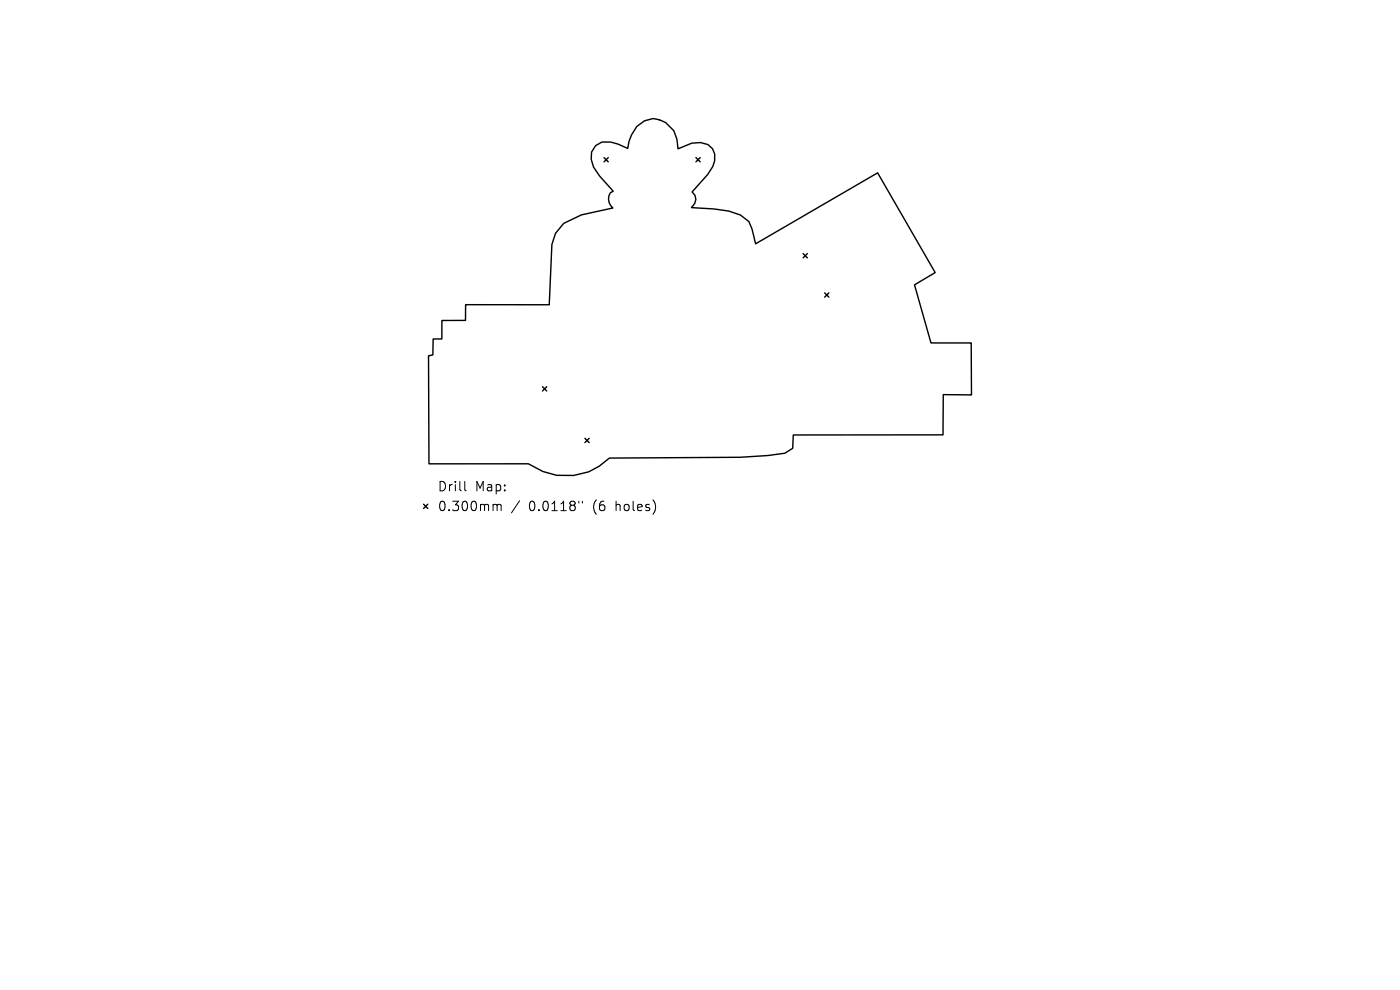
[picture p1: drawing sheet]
<svg xmlns="http://www.w3.org/2000/svg" width="297mm" height="210mm" viewBox="0 0 297 210" stroke-linecap="round" stroke-linejoin="round" font-family="sans-serif">
<defs><g id="words">
<g font-size="2.8">
<text x="92.8" y="104.5">Drill</text>
<text x="100.8" y="104.5">Map:</text>
<text x="92.8" y="108.7">0.300mm</text>
<text x="112.2" y="108.7">0.0118&quot;</text>
<text x="125.9" y="108.7">(6</text>
<text x="130.9" y="108.7">holes)</text>
</g>
</g></defs>
<g fill="none" stroke="#000" stroke-width=".3">
<path d="M126.4 30.9l1.3-.8h1.9l1.5 .5 2.1 .9 .2-1.5 .6-1.4a4.9 4.9 0 0 1 7.2-2.6l1.7 1.7 .7 1.9 .2 2 3-1.2 1.8-.2a3.1 3.1 0 0 1 3 3.9l-.4 1.2-1.1 1.7-3.3 3.7a2.05 2.05 0 0 1-.1 3.3l4.8 .3 3.1 .5 2.5 .8 1.8 1.4 .6 1.6 .8 3.1 25.9-15 12.2 21.1-4.4 2.6 3.5 12.4h8.5l.1 11-6-.1v8.5l-31.8 .1-.1 2.8-1.7 1-3.6 .5-5.9 .4-27.7 .2a13.3 13.3 0 0 1-17.2 1.2h-21.1l-.1-22.9 .9-.2 .1-3.4h1.8v-3.9h5.1v-3.4h17.7l.6-12.7 .8-2.4 1.7-2.1 3.7-1.8 6.7-1.5a2.46 2.46 0 0 1-.5-3.2l.6-.3-2.9-3.3-1.3-1.9-.5-1.6 .1-1.6zM128.1 33.4l.9 .9M129 33.4l-.9 .9M147.6 33.4l.9 .9M148.5 33.4l-.9 .9M170.4 53.8l.9 .9M171.3 53.8l-.9 .9M174.9 62.1l.9 .9M175.8 62.1l-.9 .9M115.1 82l.9 .9M116 82l-.9 .9M124.1 93l.9 .9"/>
<path d="M125 93l-.9 .9M89.9 107l.9 .9M90.8 107l-.9 .9"/>
</g>
<path d="M98.6 102.1v1.7l.3 .3M104.9 107h.3l.3 .3M105.5 107.3l.2-.3 .5 .1 .1 1.2M105.5 107.3v1M110.2 106.2l-1.7 2.6M122.8 106.3v.4M123.6 106.3v.4" fill="none" stroke="#000" stroke-width=".21"/>
<use href="#words"/>
</svg>
